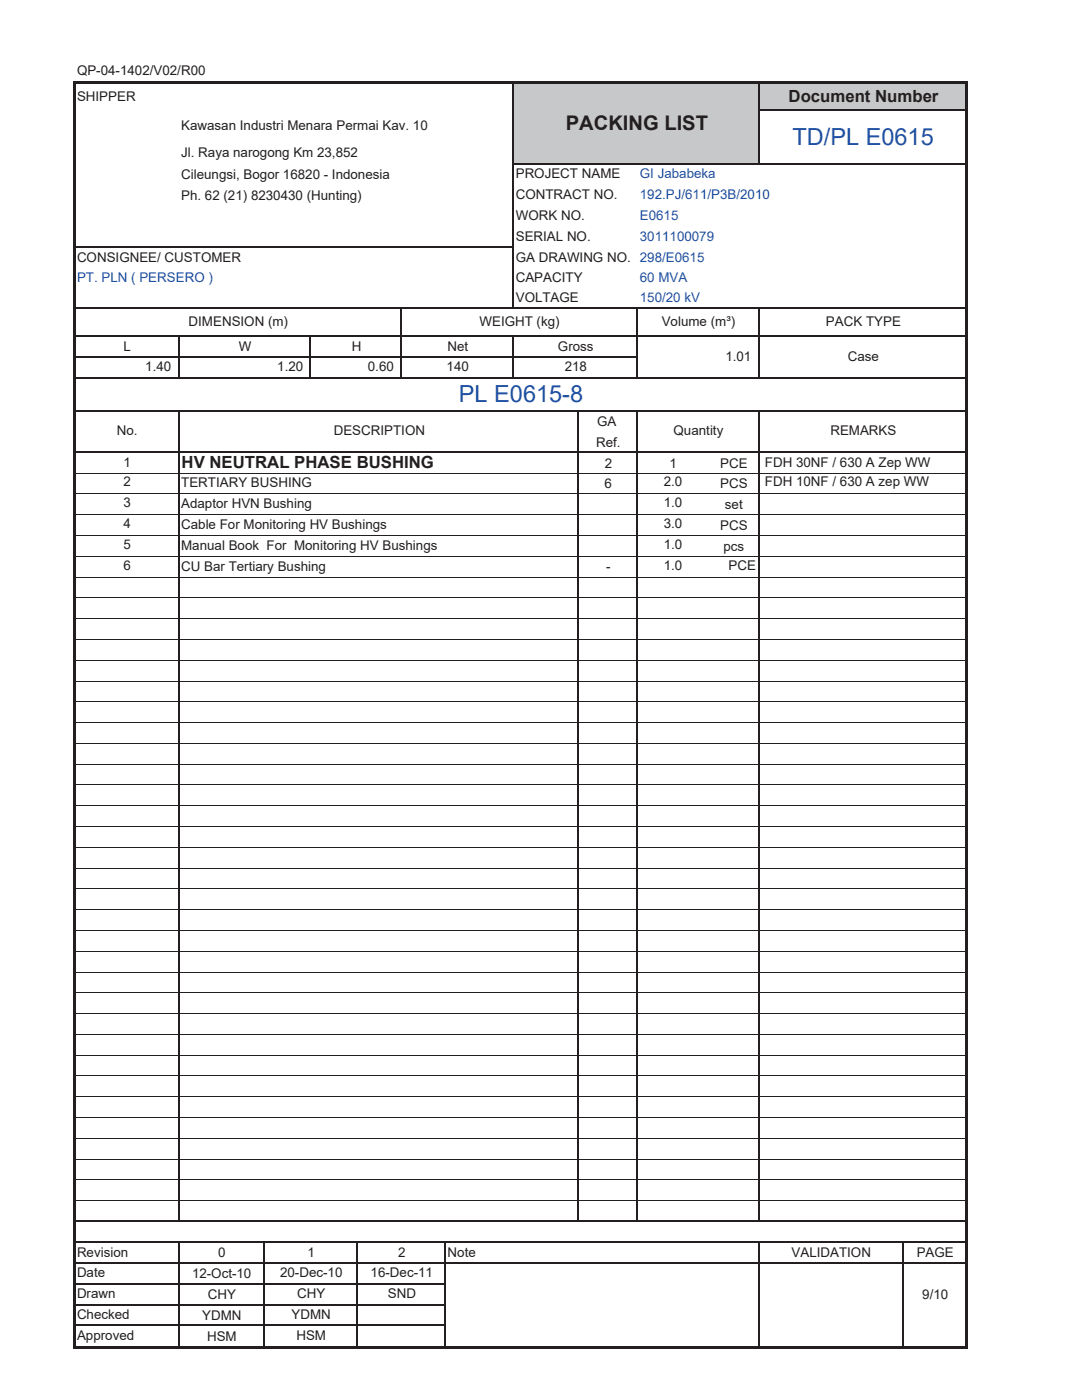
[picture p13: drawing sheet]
<svg xmlns="http://www.w3.org/2000/svg" width="216mm" height="279mm" viewBox="0 0 216 279" stroke-linecap="round" stroke-linejoin="round" font-family="sans-serif">
<defs><g id="words">
<g font-size="4.7" fill="#1f51a3">
<text x="158.1" y="28.9">TD/PL E0615</text>
<text x="91.6" y="80.2">PL E0615-8</text>
</g>
<text font-size="4" fill="#231f20" x="112.9" y="25.9">PACKING LIST</text>
<g font-size="3.3" fill="#231f20">
<text x="157.4" y="20.3">Document Number</text>
<text x="36.2" y="93.4">HV NEUTRAL PHASE BUSHING</text>
</g>
<g font-size="2.7" fill="#231f20">
<text x="15.4" y="15">QP-04-1402/V02/R00</text>
<text x="15.4" y="20.2">SHIPPER</text>
<text x="36.2" y="25.9">Kawasan Industri Menara Permai Kav. 10</text>
<text x="36.2" y="31.2">Jl. Raya narogong Km 23,852</text>
<text x="36.2" y="35.8">Cileungsi, Bogor 16820 - Indonesia</text>
<text x="102.9" y="35.6">PROJECT NAME</text>
<text x="36.2" y="39.9">Ph. 62 (21) 8230430 (Hunting)</text>
<text x="102.9" y="39.8">CONTRACT NO.</text>
<text x="102.9" y="43.9">WORK NO.</text>
<text x="15.4" y="52.2">CONSIGNEE/ CUSTOMER</text>
<text x="102.9" y="48">SERIAL NO.</text>
<text x="102.9" y="52.2">GA DRAWING NO. 298/E0615</text>
<text x="102.9" y="56.2">CAPACITY</text>
<text x="37.6" y="65.1">DIMENSION (m)</text>
<text x="95.7" y="65.1">WEIGHT (kg)</text>
<text x="102.9" y="60.2">VOLTAGE</text>
<text x="132" y="65.1">Volume (m³)</text>
<text x="164.8" y="65.1">PACK TYPE</text>
<text x="24.6" y="70">L</text>
<text x="47.6" y="70">W</text>
<text x="70.2" y="70">H</text>
<text x="89.3" y="70">Net</text>
<text x="111.3" y="70">Gross</text>
<text x="29" y="74.1">1.40</text>
<text x="55.3" y="74.1">1.20</text>
<text x="73.4" y="74.1">0.60</text>
<text x="89.1" y="74.1">140</text>
<text x="112.7" y="74.1">218</text>
<text x="144.7" y="72.1">1.01</text>
<text x="169.2" y="72.1">Case</text>
<text x="23.3" y="86.9">No.</text>
<text x="66.6" y="86.9">DESCRIPTION</text>
<text x="119" y="89.2">Ref.</text>
<text x="119.1" y="85">GA</text>
<text x="134.4" y="86.9">Quantity</text>
<text x="165.7" y="86.9">REMARKS</text>
<text x="24.6" y="93.1">1</text>
<text x="120.7" y="93.3">2</text>
<text x="133.6" y="93.3">1</text>
<text x="143.7" y="93.3">PCE</text>
<text x="152.6" y="93.1">FDH 30NF / 630 A Zep WW</text>
<text x="24.6" y="101.2">3</text>
<text x="24.6" y="97.1">2</text>
<text x="36.2" y="101.4">Adaptor HVN Bushing</text>
<text x="36.2" y="97.3">TERTIARY BUSHING</text>
<text x="120.6" y="97.5">6</text>
<text x="132.5" y="97.1">2.0</text>
<text x="132.5" y="101.2">1.0</text>
<text x="143.7" y="97.5">PCS</text>
<text x="144.7" y="101.6">set</text>
<text x="152.6" y="97.1">FDH 10NF / 630 A zep WW</text>
<text x="24.6" y="105.4">4</text>
<text x="36.2" y="105.6">Cable For Monitoring HV Bushings</text>
<text x="132.5" y="105.4">3.0</text>
<text x="143.7" y="105.7">PCS</text>
<text x="24.6" y="113.7">6</text>
<text x="24.6" y="109.5">5</text>
<text x="36.2" y="109.7">Manual Book For Monitoring HV Bushings</text>
<text x="36.2" y="113.9">CU Bar Tertiary Bushing</text>
<text x="132.5" y="109.5">1.0</text>
<text x="132.5" y="113.7">1.0</text>
<text x="144.4" y="109.9">pcs</text>
<text x="145.4" y="113.7">PCE</text>
<text x="120.9" y="114">-</text>
<text x="15.4" y="250.8">Revision</text>
<text x="43.5" y="251">0</text>
<text x="61.3" y="250.8">1</text>
<text x="79.4" y="250.8">2</text>
<text x="89.3" y="250.8">Note</text>
<text x="157.9" y="250.8">VALIDATION</text>
<text x="182.9" y="251">PAGE</text>
<text x="15.4" y="254.9">Date</text>
<text x="38.3" y="255.1">12-Oct-10</text>
<text x="55.9" y="254.9">20-Dec-10</text>
<text x="74" y="254.9">16-Dec-11</text>
<text x="15.4" y="263.2">Checked</text>
<text x="15.4" y="259.1">Drawn</text>
<text x="40.3" y="263.4">YDMN</text>
<text x="41.5" y="259.3">CHY</text>
<text x="58.2" y="263.2">YDMN</text>
<text x="59.3" y="259.1">CHY</text>
<text x="77.4" y="259.1">SND</text>
<text x="184" y="259.3">9/10</text>
<text x="15.4" y="267.3">Approved</text>
<text x="41.3" y="267.6">HSM</text>
<text x="59.1" y="267.3">HSM</text>
</g>
<g font-size="2.7" fill="#1f51a3">
<text x="127.7" y="35.6">GI Jababeka</text>
<text x="127.7" y="39.8">192.PJ/611/P3B/2010</text>
<text x="127.7" y="43.9">E0615</text>
<text x="127.7" y="48">3011100079</text>
<text x="15.4" y="56.2">PT. PLN ( PERSERO )</text>
<text x="127.7" y="56.2">60 MVA</text>
<text x="127.7" y="60.2">150/20 kV</text>
</g>
</g></defs>
<g fill="#c7c8ca">
<path d="M102.4 16.4h90.5v5.7h-90.5z"/>
<path d="M102.4 22h49v10.8h-49z"/>
</g>
<g fill="#fff">
<path d="M127.1 45.2h65.8v4.2h-65.8z"/>
<path d="M14.8 75.4h178.1v6.6h-178.1z"/>
</g>
<path d="M102.4 16.7v45M151.4 16.7v16.2M35.6 67.3v8.3M127.1 61.7v13.9M151.4 61.7v13.9M35.6 82.1v161.8M151.4 82.1v161.8" fill="none" stroke="#231f20" stroke-width=".3"/>
<g fill="none" stroke="#231f20" stroke-width=".2">
<path d="M15.1 94.4h20.4M15.1 98.6h20.4M35.8 94.4h79.5M35.8 98.6h79.5M115.6 94.4h11.4M115.6 98.6h11.4M127.3 94.4h23.9M127.3 98.6h23.9M15.1 102.7h20.4M15.1 106.9h20.4M15.1 111h20.4M15.1 115.2h20.4"/>
<path d="M15.1 119.3h20.4M35.8 102.7h79.5M35.8 106.9h79.5M35.8 111h79.5M35.8 115.2h79.5M35.8 119.3h79.5M115.6 102.7h11.4M115.6 106.9h11.4M115.6 111h11.4M115.6 115.2h11.4M115.6 119.3h11.4M127.3 102.7h23.9"/>
<path d="M127.3 106.9h23.9M127.3 111h23.9M127.3 115.2h23.9M127.3 119.3h23.9M15.1 123.5h20.4M15.1 127.6h20.4M15.1 131.8h20.4M15.1 135.9h20.4M35.8 123.5h79.5M35.8 127.6h79.5M35.8 131.8h79.5M35.8 135.9h79.5"/>
<path d="M115.6 123.5h11.4M115.6 127.6h11.4M115.6 131.8h11.4M115.6 135.9h11.4M127.3 123.5h23.9M127.3 127.6h23.9M127.3 131.8h23.9M127.3 135.9h23.9M15.1 140.1h20.4M15.1 144.2h20.4M15.1 148.4h20.4M15.1 152.5h20.4"/>
<path d="M15.1 156.7h20.4M35.8 140.1h79.5M35.8 144.2h79.5M35.8 148.4h79.5M35.8 152.5h79.5M35.8 156.7h79.5M115.6 140.1h11.4M115.6 144.2h11.4M115.6 148.4h11.4M115.6 152.5h11.4M115.6 156.7h11.4M127.3 140.1h23.9"/>
<path d="M127.3 144.2h23.9M127.3 148.4h23.9M127.3 152.5h23.9M127.3 156.7h23.9M15.1 160.8h20.4M15.1 165h20.4M15.1 169.1h20.4M15.1 173.2h20.4M15.1 177.4h20.4M35.8 160.8h79.5M35.8 165h79.5M35.8 169.1h79.5"/>
<path d="M35.8 173.2h79.5M35.8 177.4h79.5M115.6 160.8h11.4M115.6 165h11.4M115.6 169.1h11.4M115.6 173.2h11.4M115.6 177.4h11.4M127.3 160.8h23.9M127.3 165h23.9M127.3 169.1h23.9M127.3 173.2h23.9M127.3 177.4h23.9"/>
<path d="M15.1 181.5h20.4M15.1 185.7h20.4M15.1 189.8h20.4M15.1 194h20.4M15.1 198.1h20.4M35.8 181.5h79.5M35.8 185.7h79.5M35.8 189.8h79.5M35.8 194h79.5M35.8 198.1h79.5M115.6 181.5h11.4M115.6 185.7h11.4"/>
<path d="M115.6 189.8h11.4M115.6 194h11.4M115.6 198.1h11.4M127.3 181.5h23.9M127.3 185.7h23.9M127.3 189.8h23.9M127.3 194h23.9M127.3 198.1h23.9M15.1 202.3h20.4M15.1 206.4h20.4M15.1 210.6h20.4M15.1 214.7h20.4"/>
<path d="M15.1 218.9h20.4M35.8 202.3h79.5M35.8 206.4h79.5M35.8 210.6h79.5M35.8 214.7h79.5M35.8 218.9h79.5M115.6 202.3h11.4M115.6 206.4h11.4M115.6 210.6h11.4M115.6 214.7h11.4M115.6 218.9h11.4M127.3 202.3h23.9"/>
<path d="M127.3 206.4h23.9M127.3 210.6h23.9M127.3 214.7h23.9M127.3 218.9h23.9M15.1 223h20.4M15.1 227.2h20.4M15.1 231.3h20.4M15.1 235.5h20.4M15.1 239.6h20.4M35.8 223h79.5M35.8 227.2h79.5M35.8 231.3h79.5"/>
<path d="M35.8 235.5h79.5M35.8 239.6h79.5M115.6 223h11.4M115.6 227.2h11.4M115.6 231.3h11.4M115.6 235.5h11.4M115.6 239.6h11.4M127.3 223h23.9M127.3 227.2h23.9M127.3 231.3h23.9M127.3 235.5h23.9M127.3 239.6h23.9"/>
</g>
<path d="M14.5 16.1h.6v253.1h-.6z" fill="#231f20"/>
<path d="M102.4 67.3v8.3M151.4 248.1v20.5" fill="none" stroke="#231f20" stroke-width=".3"/>
<path d="M192.6 16.7h.6v252.5h-.6z" fill="#231f20"/>
<path d="M62 67.3v8.3M80 61.7v13.9M115.4 82.1v161.8M127.1 82.1v161.8M35.6 248.1v20.5M52.6 248.1v20.5M71.3 248.1v20.5M88.8 248.1v20.5M180.1 248.1v20.5" fill="none" stroke="#231f20" stroke-width=".3"/>
<path d="M15.1 16.1h178.1v.6h-178.1z" fill="#231f20"/>
<g fill="none" stroke="#231f20" stroke-width=".3">
<path d="M102.5 32.7h90.1M151.5 22h41.1M15.1 49.3h87.4M15.1 61.5h177.5M15.1 67.1h177.5M15.1 71.3h112.2M15.1 75.4h177.5M15.1 82h177.5M15.1 90.3h177.5M15.1 243.8h177.5M15.1 247.9h177.5M15.1 252.1h177.5"/>
<path d="M15.1 256.2h73.8M15.1 260.4h73.8M15.1 264.5h73.8"/>
</g>
<g fill="none" stroke="#231f20" stroke-width=".2">
<path d="M151.5 94.4h41.1M151.5 98.6h41.1M151.5 102.7h41.1M151.5 106.9h41.1M151.5 111h41.1M151.5 115.2h41.1M151.5 119.3h41.1M151.5 123.5h41.1M151.5 127.6h41.1M151.5 131.8h41.1M151.5 135.9h41.1M151.5 140.1h41.1"/>
<path d="M151.5 144.2h41.1M151.5 148.4h41.1M151.5 152.5h41.1M151.5 156.7h41.1M151.5 160.8h41.1M151.5 165h41.1M151.5 169.1h41.1M151.5 173.2h41.1M151.5 177.4h41.1M151.5 181.5h41.1M151.5 185.7h41.1M151.5 189.8h41.1"/>
<path d="M151.5 194h41.1M151.5 198.1h41.1M151.5 202.3h41.1M151.5 206.4h41.1M151.5 210.6h41.1M151.5 214.7h41.1M151.5 218.9h41.1M151.5 223h41.1M151.5 227.2h41.1M151.5 231.3h41.1M151.5 235.5h41.1M151.5 239.6h41.1"/>
</g>
<path d="M15.1 268.6h178.1v.6h-178.1z" fill="#231f20"/>
<use href="#words"/>
</svg>
